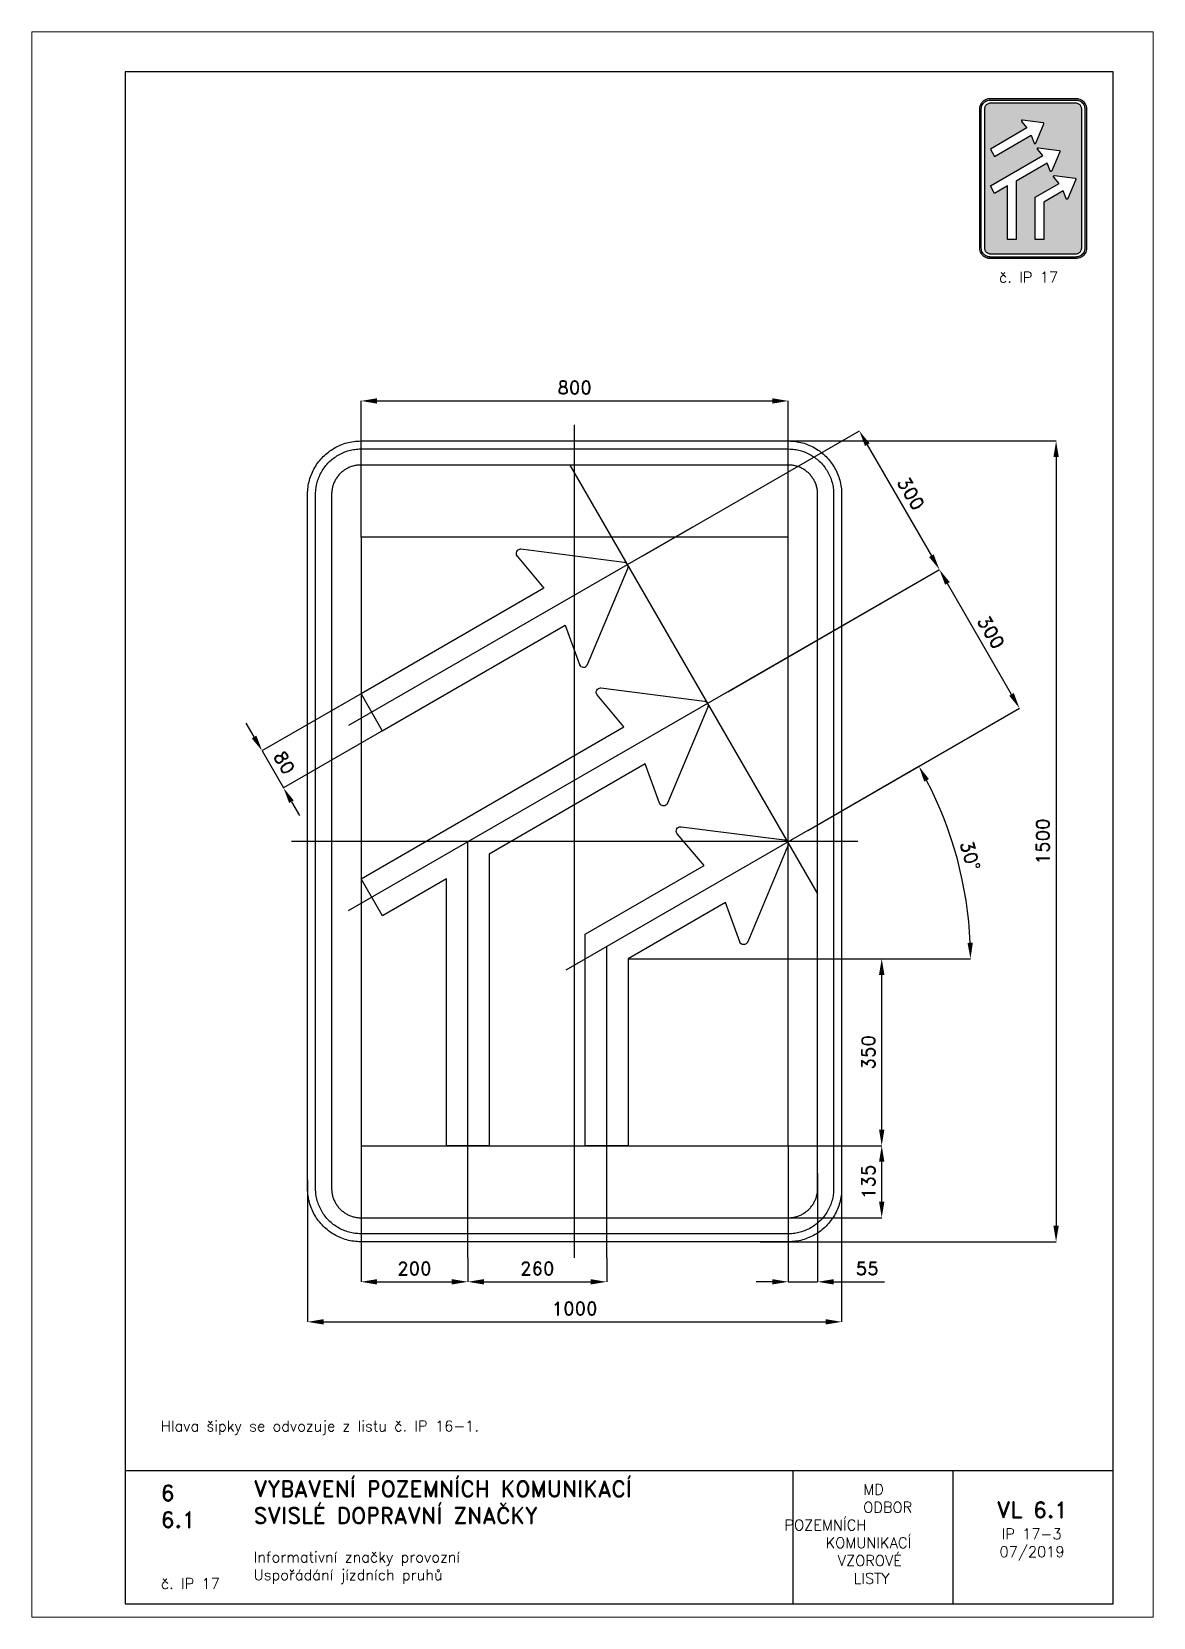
# Paper-space layout 'IP 17-3' of a CAD drawing. Header units: millimetres. Extents: x 0 to 210, y 0 to 297.
# The model-space entities are those that its viewports show. They can reach past a viewport. Long polylines and large blocks are cut down to what shows.
import ezdxf

# ---------------------------------------------------------------- set-up
doc = ezdxf.new("R2010")
doc.units = ezdxf.units.MM
doc.header["$LTSCALE"] = 5
doc.linetypes.add('ČERCHOVANÁX2', pattern=[2, 1, -0.5, 0, -0.5])
doc.linetypes.add('ČÁRKOVANÁX2', pattern=[1.5, 1, -0.5])
for name, color, linetype in [('Kóty', 2, 'Continuous'), ('Rozpiska', 7, 'Continuous'), ('Značka', 7, 'Continuous')]:
    doc.layers.add(name, color=color, linetype=linetype)
doc.layers.add('Rámeček', color=6, linetype='Continuous', plot=False)
doc.styles.get("Standard").update_dxf_attribs({"font": 'romand.shx', "height": 25})
doc.dimstyles.get("Standard").update_dxf_attribs({"dimtxt": 25, "dimasz": 30, "dimexe": 0.18, "dimexo": 0.0625, "dimgap": 12.5, "dimtad": 1, "dimdec": 0, "dimzin": 0, "dimdsep": 46, "dimtxsty": 'Standard', "dimcen": 0.09, "dimadec": 0, "dimazin": 0, "dimtfac": 1, "dimtdec": 0, "dimtofl": 0, "dimtmove": 0, "dimatfit": 3, "dimfxl": 1, "dimtolj": 1, "dimtzin": 0, "dimarcsym": 0})

psp = doc.layouts.new('IP 17-3')

# ---------------------------------------------------------------- texts
at = {"layer": 'Rozpiska', "color": 7, "attachment_point": 1}
for s, width, gutter_width, heights, insert, char_height in [('\\pi3.61905;č. IP 17', 20, 125, [0], (177.5, 252), 2), ('\\P{\\H1.83333x; }\\PHlava šipky se odvozuje z listu č. IP 16-1.{\\H1.55556x; }', 155.5011, 100, [0], (24.17, 43.49), 2), ('6', 149.0422, 100, [0], (24.17, 24.77), 3), ('{\\C6;VYBAVENÍ POZEMNÍCH KOMUNIKACÍ\\P}SVISLÉ DOPRAVNÍ ZNAČKY{\\H1.34524x; }', 149.0422, 100, [0], (41.56, 25.56), 3), ('\\pi14.7414;{\\C6;MD\\P\\pi2.36044;}ODBOR POZEMNÍCH{\\H1.57143x; }\\P\\pi7.69378;KOMUNIKACÍ{\\H1.5x; }\\P\\pi9.97949;{\\C6;VZOROVÉ\\H1.47619x; \\H0.67742x;\\P\\pi12.93187;LISTY\\H1.26984x; }', 33.1018, 100, [0], (140.95, 24.95), 2), ('\\pi1.03113;{\\H1.5x;\\C6;VL 6.1\\P\\pi1.93586;\\H0.66667x;IP 17-3\\H1.66666x; \\H0.6x;\\P\\pi1.5549;07/2019\\H1.80159x; }', 16.0623, 100, [0], (179.66, 21.61), 2), ('6.1', 149.0422, 100, [0], (24.17, 19.78), 3), ('{\\C6;Informativní značky provozní\\P}Uspořádání jízdních pruhů{\\H1.83333x; }', 149.0422, 100, [0], (41.56, 12.29), 2), ('{\\C6;č. IP 17}', 18.3305, 100, [2.67], (24.18, 7.3), 2)]:
    psp.add_mtext_dynamic_manual_height_columns(s, width=width, gutter_width=gutter_width, heights=heights, dxfattribs=dict(at, insert=insert, char_height=char_height))

msp = doc.modelspace()

# ---------------------------------------------------------------- blocks, each defined once
blk = doc.blocks.new('*D0')
at = {"layer": 'Defpoints', "color": 0, "transparency": 16777216}
for p in [(400, 825), (-400, 570), (400, 570)]:
    blk.add_point(p, dxfattribs=at)
at = {"layer": 'Kóty', "color": 0, "lineweight": -2, "transparency": 16777216}
for p, q in [((-400, 570.0625), (-400, 825.18)), ((-370, 825), (370, 825)), ((400, 570.0625), (400, 825.18))]:
    blk.add_line(p, q, dxfattribs=at)
at = {"layer": 'Kóty', "color": 0, "transparency": 16777216}
for points in [[(-370, 830), (-370, 820), (-400, 825)], [(370, 830), (370, 820), (400, 825)]]:
    blk.add_solid(points, dxfattribs=at)
at = {"layer": 'Kóty', "color": 0, "transparency": 16777216, "insert": (0, 850), "char_height": 25, "attachment_point": 5}
blk.add_mtext('\\A1;800', dxfattribs=at)
blk = doc.blocks.new('*D1')
at = {"layer": 'Defpoints', "color": 0, "transparency": 16777216}
for p in [(127.4, 534.8), (683, 509.2), (277.3, 275)]:
    blk.add_point(p, dxfattribs=at)
at = {"layer": 'Kóty', "color": 0, "lineweight": -2, "transparency": 16777216}
for p, q in [((127.4, 534.8), (533.2, 769.1)), ((548, 743), (668, 535.1)), ((277.4, 275), (683.2, 509.3))]:
    blk.add_line(p, q, dxfattribs=at)
at = {"layer": 'Kóty', "color": 0, "transparency": 16777216}
for points in [[(552.3, 745.5), (543.7, 740.5), (533, 769)], [(672.3, 537.6), (663.7, 532.6), (683, 509.2)]]:
    blk.add_solid(points, dxfattribs=at)
at = {"layer": 'Kóty', "color": 0, "transparency": 16777216, "insert": (629.7, 651.6), "char_height": 25, "attachment_point": 5, "rotation": 299.9979}
blk.add_mtext('\\A1;300', dxfattribs=at)
blk = doc.blocks.new('*D2')
at = {"layer": 'Defpoints', "color": 0, "transparency": 16777216}
for p in [(356.4, 750), (347.4, -750), (901.5, -750)]:
    blk.add_point(p, dxfattribs=at)
at = {"layer": 'Kóty', "color": 0, "lineweight": -2, "transparency": 16777216}
for p, q in [((356.5, 750), (901.7, 750)), ((901.5, 720), (901.5, -720)), ((347.5, -750), (901.7, -750))]:
    blk.add_line(p, q, dxfattribs=at)
at = {"layer": 'Kóty', "color": 0, "transparency": 16777216}
for points in [[(896.5, 720), (906.5, 720), (901.5, 750)], [(896.5, -720), (906.5, -720), (901.5, -750)]]:
    blk.add_solid(points, dxfattribs=at)
at = {"layer": 'Kóty', "color": 0, "transparency": 16777216, "insert": (876.5, 0), "char_height": 25, "attachment_point": 5, "rotation": 90}
blk.add_mtext('\\A1;1500', dxfattribs=at)
blk = doc.blocks.new('*D3')
at = {"layer": 'Defpoints', "color": 0, "transparency": 16777216}
for p in [(-393.4, 280.4), (-353.4, 211.1), (-545.2, 100.3)]:
    blk.add_point(p, dxfattribs=at)
at = {"layer": 'Kóty', "color": 0, "lineweight": -2, "transparency": 16777216}
for p, q in [((-393.4, 280.3), (-585.4, 169.5)), ((-600.2, 195.6), (-615.2, 221.6)), ((-353.4, 211.1), (-545.4, 100.2)), ((-530.2, 74.3), (-515.2, 48.4))]:
    blk.add_line(p, q, dxfattribs=at)
at = {"layer": 'Kóty', "color": 0, "transparency": 16777216}
for points in [[(-595.9, 198.1), (-604.6, 193.1), (-585.2, 169.6)], [(-525.9, 76.8), (-534.6, 71.8), (-545.2, 100.3)]]:
    blk.add_solid(points, dxfattribs=at)
at = {"layer": 'Kóty', "color": 0, "transparency": 16777216, "insert": (-543.6, 147.5), "char_height": 25, "attachment_point": 5, "rotation": 300.0007}
blk.add_mtext('\\A1;80', dxfattribs=at)
blk = doc.blocks.new('*D4')
at = {"layer": 'Defpoints', "color": 0, "transparency": 16777216}
for p in [(400, -570), (455, -621.4), (455, -825)]:
    blk.add_point(p, dxfattribs=at)
at = {"layer": 'Kóty', "color": 0, "lineweight": -2, "transparency": 16777216}
for p, q in [((400, -570.1), (400, -825.2)), ((455, -621.5), (455, -825.2)), ((370, -825), (340, -825)), ((485, -825), (580.5, -825))]:
    blk.add_line(p, q, dxfattribs=at)
at = {"layer": 'Kóty', "color": 0, "transparency": 16777216}
for points in [[(370, -820), (370, -830), (400, -825)], [(485, -820), (485, -830), (455, -825)]]:
    blk.add_solid(points, dxfattribs=at)
at = {"layer": 'Kóty', "color": 0, "transparency": 16777216, "insert": (547.7, -800), "char_height": 25, "attachment_point": 5}
blk.add_mtext('\\A1;55', dxfattribs=at)
blk = doc.blocks.new('*D5')
at = {"layer": 'Defpoints', "color": 0, "transparency": 16777216}
for p in [(683, 509.2), (286.7, 280.4), (436.6, 20.5)]:
    blk.add_point(p, dxfattribs=at)
at = {"layer": 'Kóty', "color": 0, "lineweight": -2, "transparency": 16777216}
for p, q in [((286.7, 280.4), (683.2, 509.3)), ((818, 275.3), (698, 483.2)), ((436.7, 20.6), (833.2, 249.4))]:
    blk.add_line(p, q, dxfattribs=at)
at = {"layer": 'Kóty', "color": 0, "transparency": 16777216}
for points in [[(702.3, 485.7), (693.7, 480.7), (683, 509.2)], [(822.3, 277.8), (813.7, 272.8), (833, 249.4)]]:
    blk.add_solid(points, dxfattribs=at)
at = {"layer": 'Kóty', "color": 0, "transparency": 16777216, "insert": (779.7, 391.8), "char_height": 25, "attachment_point": 5, "rotation": 299.9979}
blk.add_mtext('\\A1;300', dxfattribs=at)
blk = doc.blocks.new('*D6')
at = {"layer": 'Defpoints', "color": 0, "transparency": 16777216}
for p in [(436.6, 20.5), (730.3, -94.8), (485, -220), (587.8, -220), (-59.9, -266.1)]:
    blk.add_point(p, dxfattribs=at)
at = {"layer": 'Kóty', "color": 0, "lineweight": -2, "transparency": 16777216}
for p, q in [((436.7, 20.6), (644.8, 140.7)), ((587.9, -220), (741.4, -220))]:
    blk.add_line(p, q, dxfattribs=at)
blk.add_arc((20, -220), 721.2, 2.3834, 27.6144, dxfattribs=at)
at = {"layer": 'Kóty', "color": 0, "transparency": 16777216}
for points in [[(654.7, 111.9), (663.4, 116.7), (644.6, 140.6)], [(745.6, -189.9), (735.6, -190.1), (741.2, -220)]]:
    blk.add_solid(points, dxfattribs=at)
at = {"layer": 'Kóty', "color": 0, "transparency": 16777216, "insert": (740.8, -26.9), "char_height": 25, "attachment_point": 5, "rotation": 284.9989}
blk.add_mtext('\\A1;30°', dxfattribs=at)
blk = doc.blocks.new('*D7')
at = {"layer": 'Defpoints', "color": 0, "transparency": 16777216}
for p in [(-400, -570), (-200, -780), (-200, -825)]:
    blk.add_point(p, dxfattribs=at)
at = {"layer": 'Kóty', "color": 0, "lineweight": -2, "transparency": 16777216}
for p, q in [((-400, -570.0625), (-400, -825.18)), ((-200, -780.0625), (-200, -825.18)), ((-370, -825), (-230, -825))]:
    blk.add_line(p, q, dxfattribs=at)
at = {"layer": 'Kóty', "color": 0, "transparency": 16777216}
for points in [[(-370, -820), (-370, -830), (-400, -825)], [(-230, -820), (-230, -830), (-200, -825)]]:
    blk.add_solid(points, dxfattribs=at)
at = {"layer": 'Kóty', "color": 0, "transparency": 16777216, "insert": (-300, -800), "char_height": 25, "attachment_point": 5}
blk.add_mtext('\\A1;200', dxfattribs=at)
blk = doc.blocks.new('*D8')
at = {"layer": 'Defpoints', "color": 0, "transparency": 16777216}
for p in [(-200, -780.0625), (60, -780), (60, -825)]:
    blk.add_point(p, dxfattribs=at)
at = {"layer": 'Kóty', "color": 0, "lineweight": -2, "transparency": 16777216}
for p, q in [((-200, -780.125), (-200, -825.18)), ((60, -780.0625), (60, -825.18)), ((-170, -825), (30, -825))]:
    blk.add_line(p, q, dxfattribs=at)
at = {"layer": 'Kóty', "color": 0, "transparency": 16777216}
for points in [[(-170, -820), (-170, -830), (-200, -825)], [(30, -820), (30, -830), (60, -825)]]:
    blk.add_solid(points, dxfattribs=at)
at = {"layer": 'Kóty', "color": 0, "transparency": 16777216, "insert": (-70, -800), "char_height": 25, "attachment_point": 5}
blk.add_mtext('\\A1;260', dxfattribs=at)
blk = doc.blocks.new('*D9')
at = {"layer": 'Defpoints', "color": 0, "transparency": 16777216}
for p in [(500, -622), (-500, -634.2), (500, -900)]:
    blk.add_point(p, dxfattribs=at)
at = {"layer": 'Kóty', "color": 0, "lineweight": -2, "transparency": 16777216}
for p, q in [((500, -622.1), (500, -900.2)), ((-500, -634.2), (-500, -900.2)), ((-470, -900), (470, -900))]:
    blk.add_line(p, q, dxfattribs=at)
at = {"layer": 'Kóty', "color": 0, "transparency": 16777216}
for points in [[(-470, -895), (-470, -905), (-500, -900)], [(470, -895), (470, -905), (500, -900)]]:
    blk.add_solid(points, dxfattribs=at)
at = {"layer": 'Kóty', "color": 0, "transparency": 16777216, "insert": (0, -875), "char_height": 25, "attachment_point": 5}
blk.add_mtext('\\A1;1000', dxfattribs=at)
blk = doc.blocks.new('*D10')
at = {"layer": 'Defpoints', "color": 0, "transparency": 16777216}
for p in [(100, -219.993), (575, -219.993), (400, -570)]:
    blk.add_point(p, dxfattribs=at)
at = {"layer": 'Kóty', "color": 0, "lineweight": -2, "transparency": 16777216}
for p, q in [((100.0625, -219.993), (575.18, -219.993)), ((575, -540), (575, -249.993)), ((400.0625, -570), (575.18, -570))]:
    blk.add_line(p, q, dxfattribs=at)
at = {"layer": 'Kóty', "color": 0, "transparency": 16777216}
for points in [[(570, -249.993), (580, -249.993), (575, -219.993)], [(570, -540), (580, -540), (575, -570)]]:
    blk.add_solid(points, dxfattribs=at)
at = {"layer": 'Kóty', "color": 0, "transparency": 16777216, "insert": (550, -394.9965), "char_height": 25, "attachment_point": 5, "rotation": 90}
blk.add_mtext('\\A1;350', dxfattribs=at)
blk = doc.blocks.new('*D11')
at = {"layer": 'Defpoints', "color": 0, "transparency": 16777216}
for p in [(400, -570), (575, -570), (365.5, -705)]:
    blk.add_point(p, dxfattribs=at)
at = {"layer": 'Kóty', "color": 0, "lineweight": -2, "transparency": 16777216}
for p, q in [((400.1, -570), (575.2, -570)), ((575, -675), (575, -600)), ((365.5, -705), (575.2, -705))]:
    blk.add_line(p, q, dxfattribs=at)
at = {"layer": 'Kóty', "color": 0, "transparency": 16777216}
for points in [[(570, -600), (580, -600), (575, -570)], [(570, -675), (580, -675), (575, -705)]]:
    blk.add_solid(points, dxfattribs=at)
at = {"layer": 'Kóty', "color": 0, "transparency": 16777216, "insert": (550, -637.5), "char_height": 25, "attachment_point": 5, "rotation": 90}
blk.add_mtext('\\A1;135', dxfattribs=at)

# ---------------------------------------------------------------- dimensions: what is measured, and where the dimension line sits
at = {"layer": 'Kóty'}
for base, p1, p2, picture, middle in [((400, 825), (-400, 570), (400, 570), '*D0', (0, 850)), ((-200, -825), (-400, -570), (-200, -780), '*D7', (-300, -800)), ((455, -825), (400, -570), (455, -621.4), '*D4', (547.7, -800)), ((500, -900), (-500, -634.2), (500, -622), '*D9', (0, -875)), ((60, -825), (-200, -780.1), (60, -780), '*D8', (-70, -800))]:
    dim = msp.add_linear_dim(base=base, p1=p1, p2=p2, dimstyle='Standard', dxfattribs=at)
    dim.commit()
    dim.dimension.update_dxf_attribs({"geometry": picture, "text_midpoint": middle})
for p1, p2, distance, picture, middle in [((127.4, 534.8), (277.3, 275), 468.4, '*D1', (629.7, 651.6)), ((436.6, 20.5), (286.7, 280.4), -457.7, '*D5', (779.7, 391.8)), ((-393.4, 280.4), (-353.4, 211.1), -221.5, '*D3', (-543.6, 147.5))]:
    dim = msp.add_aligned_dim(p1=p1, p2=p2, distance=distance, dimstyle='Standard', dxfattribs=at)
    dim.commit()
    dim.dimension.update_dxf_attribs({"geometry": picture, "text_midpoint": middle})
for base, p1, p2, picture, middle in [((901.5, -750), (356.4, 750), (347.4, -750), '*D2', (876.5, 0)), ((575, -220), (400, -570), (100, -220), '*D10', (550, -395)), ((575, -570), (365.5, -705), (400, -570), '*D11', (550, -637.5))]:
    dim = msp.add_linear_dim(base=base, p1=p1, p2=p2, angle=90, dimstyle='Standard', dxfattribs=at)
    dim.commit()
    dim.dimension.update_dxf_attribs({"geometry": picture, "text_midpoint": middle})
dim = msp.add_angular_dim_2l(base=(730.3, -94.8), line1=((436.6, 20.5), (-59.9, -266.1)), line2=((485, -220), (587.8, -220)), dimstyle='Standard', dxfattribs=at)
dim.commit()
dim.dimension.update_dxf_attribs({"geometry": '*D6', "text_midpoint": (740.8, -26.9)})

# ---------------------------------------------------------------- linework, layer by layer
at = {"layer": 'Kóty'}
for points in [[(-585.2, 169.6), (-545.2, 100.3)], [(485, -220), (587.8, -220)], [(400, -825), (455, -825)]]:
    msp.add_lwpolyline(points, dxfattribs=at)
at = {"layer": 'Značka', "color": 6, "linetype": 'ČERCHOVANÁX2', "ltscale": 5}
for p, q in [((220.4, 588.5), (-423.4, 216.9)), ((-423.4, -129.5), (436.6, 366.9)), ((436.6, 20.5), (-16.6, -241.1))]:
    msp.add_line(p, q, dxfattribs=at)
for points in [[(0, -780), (0, 780)], [(-8.9, 705), (455, -98.4)], [(530, 0), (-530, 0)], [(-200, -780), (-200, -0.6)], [(60, -780), (60, -196.9)]]:
    msp.add_lwpolyline(points, dxfattribs=at)
at = {"layer": 'Značka', "color": 5}
for points in [[(-400, -750), (-400.4, -750), (-400.8, -750, -0.03218), (-413.7, -749.1, -0.035443), (-426.4, -746.5, -0.036267), (-438.7, -742.3, -0.03442), (-450.2, -736.5, -0.033722), (-461, -729.3, -0.034085), (-470.7, -720.7, -0.034209), (-479.3, -711, -0.034229), (-486.5, -700.2, -0.034044), (-492.3, -688.7, -0.033412), (-496.5, -676.4, -0.034127), (-499.1, -663.7, -0.036745), (-500, -650.8), (-500, -650.4), (-500, -650), (-500, 650), (-500, 650.4), (-500, 650.8, -0.03218), (-499.1, 663.7, -0.035441), (-496.5, 676.4, -0.03627), (-492.3, 688.7, -0.034417), (-486.5, 700.2, -0.033719), (-479.3, 711, -0.034078), (-470.7, 720.7, -0.034208), (-461, 729.3, -0.034227), (-450.2, 736.5, -0.034051), (-438.7, 742.3, -0.033416), (-426.4, 746.5, -0.034129), (-413.7, 749.1, -0.036746), (-400.8, 750), (-400.4, 750), (-400, 750), (400, 750), (400.4, 750), (400.8, 750, -0.032179), (413.7, 749.1, -0.035451), (426.4, 746.5, -0.036282), (438.7, 742.3, -0.034425), (450.2, 736.5, -0.033731), (461, 729.3, -0.034081), (470.7, 720.7, -0.034214), (479.3, 711, -0.034229), (486.5, 700.2, -0.034034), (492.3, 688.6, -0.033411), (496.5, 676.4, -0.034122), (499.1, 663.7, -0.036741), (500, 650.8), (500, 650.4), (500, 650), (500, -650), (500, -650.4), (500, -650.8, -0.032179), (499.1, -663.7, -0.035442), (496.5, -676.4, -0.036264), (492.3, -688.7, -0.034415), (486.5, -700.2, -0.033719), (479.3, -711, -0.034086), (470.7, -720.7, -0.034205), (461, -729.3, -0.03423), (450.2, -736.5, -0.034046), (438.7, -742.3, -0.033413), (426.4, -746.5, -0.034127), (413.7, -749.1, -0.036745), (400.8, -750), (400.4, -750), (400, -750), (-400, -750)], [(-400, -735), (-400.3, -735), (-400.7, -735, -0.03218), (-411.6, -734.2, -0.035443), (-422.4, -732, -0.036267), (-432.9, -728.5, -0.03442), (-442.7, -723.5, -0.033721), (-451.9, -717.4, -0.034085), (-460.1, -710.1, -0.034209), (-467.4, -701.9, -0.034229), (-473.5, -692.7, -0.034045), (-478.4, -682.9, -0.033412), (-482, -672.4, -0.034127), (-484.3, -661.6, -0.036745), (-485, -650.7), (-485, -650.3), (-485, -650), (-485, 650), (-485, 650.3), (-485, 650.7, -0.032181), (-484.2, 661.6, -0.035444), (-482, 672.4, -0.036267), (-478.5, 682.9, -0.034419), (-473.5, 692.7, -0.033711), (-467.4, 701.9, -0.034078), (-460.1, 710.1, -0.034195), (-451.9, 717.4, -0.034219), (-442.7, 723.5, -0.034051), (-432.9, 728.4, -0.033409), (-422.4, 732, -0.034121), (-411.6, 734.3, -0.036745), (-400.7, 735), (-400.3, 735), (-400, 735), (400, 735), (400.3, 735), (400.7, 735, -0.032174), (411.6, 734.2, -0.03544), (422.4, 732, -0.036261), (432.9, 728.5, -0.03443), (442.7, 723.5, -0.033731), (451.9, 717.4, -0.03408), (460.1, 710.1, -0.034212), (467.4, 701.9, -0.03423), (473.5, 692.7, -0.034037), (478.4, 682.9, -0.033418), (482, 672.4, -0.034127), (484.3, 661.6, -0.036751), (485, 650.7), (485, 650.3), (485, 650), (485, -650), (485, -650.3), (485, -650.7, -0.032185), (484.2, -661.6, -0.03545), (482, -672.4, -0.036271), (478.5, -682.9, -0.034419), (473.5, -692.7, -0.033715), (467.4, -701.9, -0.034083), (460.1, -710.1, -0.034209), (451.9, -717.4, -0.034231), (442.7, -723.5, -0.034042), (432.9, -728.4, -0.033411), (422.4, -732, -0.034127), (411.6, -734.3, -0.036745), (400.7, -735), (400.3, -735), (400, -735), (-400, -735)], [(-400, -705), (400, -705), (400.2, -705), (400.4, -705, 0.03218), (407.5, -704.5, 0.035442), (414.5, -703.1, 0.036265), (421.3, -700.8, 0.034422), (427.6, -697.6, 0.033717), (433.6, -693.6, 0.034088), (438.9, -688.9, 0.034212), (443.6, -683.6, 0.034229), (447.6, -677.6, 0.034042), (450.7, -671.3, 0.033412), (453.1, -664.5, 0.034125), (454.5, -657.5, 0.036743), (455, -650.4), (455, -650.2), (455, -650), (455, 650), (455, 650.2), (455, 650.4, 0.032187), (454.5, 657.5, 0.035442), (453.1, 664.5, 0.036278), (450.8, 671.3, 0.034421), (447.6, 677.6, 0.033718), (443.6, 683.5, 0.034078), (438.9, 688.9, 0.034199), (433.6, 693.6, 0.034236), (427.6, 697.6, 0.03403), (421.3, 700.8, 0.033395), (414.5, 703, 0.034109), (407.5, 704.5, 0.036744), (400.4, 705), (400.2, 705), (400, 705), (-400, 705), (-400.2, 705), (-400.4, 705, 0.032171), (-407.5, 704.5, 0.035429), (-414.5, 703, 0.036266), (-421.3, 700.8, 0.034431), (-427.6, 697.6, 0.033735), (-433.6, 693.6, 0.034079), (-438.9, 688.9, 0.034224), (-443.6, 683.5, 0.034235), (-447.6, 677.6, 0.03404), (-450.7, 671.3, 0.033409), (-453.1, 664.5, 0.034125), (-454.5, 657.5, 0.036745), (-455, 650.4), (-455, 650.2), (-455, 650), (-455, -650), (-455, -650.2), (-455, -650.4, 0.03218), (-454.5, -657.5, 0.035443), (-453.1, -664.5, 0.036267), (-450.8, -671.3, 0.034421), (-447.6, -677.6, 0.033721), (-443.6, -683.6, 0.034084), (-438.9, -688.9, 0.034208), (-433.6, -693.6, 0.03423), (-427.6, -697.6, 0.034044), (-421.3, -700.7, 0.033412), (-414.5, -703.1, 0.034127), (-407.5, -704.5, 0.036745), (-400.4, -705), (-400.2, -705), (-400, -705)], [(-400, 276.5), (-360.6, 206.9), (-17.7, 404.9), (9.1, 331.5), (9.2, 331.1), (9.4, 330.7), (10.5, 329.1), (11.9, 327.8), (14, 326.7), (16.4, 326.3, 0.079393), (18.8, 326.6), (20.9, 327.6), (22.4, 328.8), (23.5, 330.3), (23.7, 330.8), (24, 331.2), (99.4, 511.3), (99.5, 511.7), (99.6, 512), (100, 513.4), (100, 514.9), (99.7, 516.7), (98.9, 518.4), (97.9, 519.9), (96.4, 521.1), (95.1, 521.8), (93.7, 522.2), (93.4, 522.3), (93, 522.4), (-100.7, 547.1), (-101.2, 547.1), (-101.6, 547.1, 0.063584), (-103.5, 546.9), (-105.3, 546.3), (-107.3, 544.9), (-108.7, 543), (-109.6, 540.7), (-109.7, 538.4), (-109.3, 536.5), (-108.4, 534.8), (-108.1, 534.4), (-107.8, 534), (-57.7, 474.1), (-400, 276.5)], [(-240, -570), (-240, -69.9), (-360, -139.2), (-400, -69.9), (92.3, 214.3), (42.2, 274.2), (41.9, 274.6), (41.6, 275), (40.7, 276.7), (40.3, 278.5), (40.4, 280.9), (41.3, 283.2), (42.7, 285.1), (44.7, 286.5), (46.5, 287.1), (48.4, 287.3), (48.8, 287.3), (49.3, 287.3), (243, 262.5), (243.4, 262.5), (243.8, 262.4), (245.2, 262), (246.4, 261.3), (247.9, 260.1), (248.9, 258.6), (249.7, 256.9), (250, 255.1), (250, 253.6), (249.6, 252.2), (249.5, 251.9), (249.4, 251.5), (174, 71.4), (173.8, 71), (173.5, 70.5), (172.4, 69), (170.9, 67.8), (168.8, 66.8), (166.4, 66.5, -0.079588), (164, 66.9), (161.9, 68), (160.5, 69.3), (159.4, 70.9), (159.2, 71.3), (159.1, 71.7), (132.3, 145.1), (-160, -23.7), (-160, -570), (-240, -570)], [(20, -570), (20, -173.8), (242.3, -45.5), (192.2, 14.4), (191.9, 14.8), (191.6, 15.1), (190.8, 16.9), (190.3, 18.7), (190.5, 21.1), (191.3, 23.4), (192.7, 25.3), (194.7, 26.6), (196.5, 27.3), (198.4, 27.5), (198.8, 27.5), (199.3, 27.5), (393, 2.7), (393.4, 2.7), (393.8, 2.6), (395.2, 2.2), (396.4, 1.4), (397.9, 0.3), (398.9, -1.2), (399.7, -2.9), (400, -4.7), (400, -6.2), (399.6, -7.6), (399.5, -8), (399.4, -8.3), (324, -188.4), (323.8, -188.9), (323.5, -189.3), (322.4, -190.8), (320.9, -192), (318.8, -193.1), (316.4, -193.3, -0.079491), (314, -192.9), (311.9, -191.8), (310.5, -190.6), (309.4, -189), (309.2, -188.5), (309.1, -188.1), (282.3, -114.8), (100, -220), (100, -570), (20, -570)]]:
    msp.add_lwpolyline(points, format="xyb", dxfattribs=at)
at = {"layer": 'Značka', "color": 6, "linetype": 'ČÁRKOVANÁX2', "ltscale": 2.5}
msp.add_lwpolyline([(-400, -570), (400, -570), (400, 570), (-400, 570), (-400, -570)], dxfattribs=at)

msp.set_redraw_order([(e.dxf.handle, doc.entitydb.next_handle()) for e in msp.query("TEXT MTEXT ATTDEF DIMENSION ARC_DIMENSION")])  # texts and dimensions are drawn at this point

# ---------------------------------------------------------------- hatches: boundary and pattern name
at = {"layer": 'Značka'}
h = psp.add_hatch(color=170, dxfattribs=at)
h.dxf.hatch_style = 1
edge = h.paths.add_edge_path(flags=0)
edge.add_line((187.9, 258.1), (187.9, 266.02))
edge.add_line((187.9, 266.02), (192.35, 268.59))
edge.add_line((192.35, 268.59), (191.34, 269.79))
edge.add_line((191.34, 269.79), (191.34, 269.8))
edge.add_line((191.34, 269.8), (191.33, 269.8))
edge.add_line((191.33, 269.8), (191.32, 269.84))
edge.add_line((191.32, 269.84), (191.31, 269.87))
edge.add_line((191.31, 269.87), (191.31, 269.92))
edge.add_line((191.31, 269.92), (191.33, 269.97))
edge.add_line((191.33, 269.97), (191.35, 270.01))
edge.add_line((191.35, 270.01), (191.39, 270.03))
edge.add_line((191.39, 270.03), (191.43, 270.05))
edge.add_line((191.43, 270.05), (191.47, 270.05))
edge.add_line((191.47, 270.05), (191.48, 270.05))
edge.add_line((191.48, 270.05), (191.49, 270.05))
edge.add_line((191.49, 270.05), (195.36, 269.55))
edge.add_line((195.36, 269.55), (195.37, 269.55))
edge.add_line((195.37, 269.55), (195.38, 269.55))
edge.add_line((195.38, 269.55), (195.4, 269.54))
edge.add_line((195.4, 269.54), (195.43, 269.53))
edge.add_line((195.43, 269.53), (195.46, 269.51))
edge.add_line((195.46, 269.51), (195.48, 269.48))
edge.add_line((195.48, 269.48), (195.49, 269.44))
edge.add_line((195.49, 269.44), (195.5, 269.41))
edge.add_line((195.5, 269.41), (195.5, 269.38))
edge.add_line((195.5, 269.38), (195.49, 269.35))
edge.add_line((195.49, 269.35), (195.49, 269.34))
edge.add_line((195.49, 269.34), (195.49, 269.33))
edge.add_line((195.49, 269.33), (193.98, 265.73))
edge.add_line((193.98, 265.73), (193.98, 265.72))
edge.add_line((193.98, 265.72), (193.97, 265.71))
edge.add_line((193.97, 265.71), (193.95, 265.68))
edge.add_line((193.95, 265.68), (193.92, 265.66))
edge.add_line((193.92, 265.66), (193.88, 265.64))
edge.add_line((193.88, 265.64), (193.83, 265.63))
edge.add_arc((193.83, 265.79), 0.154, 251.564, 269.7437, ccw=False)
edge.add_line((193.78, 265.64), (193.74, 265.66))
edge.add_line((193.74, 265.66), (193.71, 265.69))
edge.add_line((193.71, 265.69), (193.69, 265.72))
edge.add_line((193.69, 265.72), (193.68, 265.73))
edge.add_line((193.68, 265.73), (193.68, 265.74))
edge.add_line((193.68, 265.74), (193.15, 267.2))
edge.add_line((193.15, 267.2), (189.5, 265.1))
edge.add_line((189.5, 265.1), (189.5, 258.1))
edge.add_line((189.5, 258.1), (187.9, 258.1))
edge = h.paths.add_edge_path(flags=0)
edge.add_line((182.7, 258.1), (182.7, 268.1))
edge.add_line((182.7, 268.1), (180.3, 266.72))
edge.add_line((180.3, 266.72), (179.5, 268.1))
edge.add_line((179.5, 268.1), (189.35, 273.79))
edge.add_line((189.35, 273.79), (188.34, 274.98))
edge.add_line((188.34, 274.98), (188.34, 274.99))
edge.add_line((188.34, 274.99), (188.33, 275))
edge.add_line((188.33, 275), (188.31, 275.03))
edge.add_line((188.31, 275.03), (188.31, 275.07))
edge.add_line((188.31, 275.07), (188.31, 275.12))
edge.add_line((188.31, 275.12), (188.33, 275.16))
edge.add_line((188.33, 275.16), (188.35, 275.2))
edge.add_line((188.35, 275.2), (188.39, 275.23))
edge.add_line((188.39, 275.23), (188.43, 275.24))
edge.add_line((188.43, 275.24), (188.47, 275.25))
edge.add_line((188.47, 275.25), (188.48, 275.25))
edge.add_line((188.48, 275.25), (188.49, 275.25))
edge.add_line((188.49, 275.25), (192.36, 274.75))
edge.add_line((192.36, 274.75), (192.37, 274.75))
edge.add_line((192.37, 274.75), (192.38, 274.75))
edge.add_line((192.38, 274.75), (192.4, 274.74))
edge.add_line((192.4, 274.74), (192.43, 274.73))
edge.add_line((192.43, 274.73), (192.46, 274.7))
edge.add_line((192.46, 274.7), (192.48, 274.67))
edge.add_line((192.48, 274.67), (192.49, 274.64))
edge.add_line((192.49, 274.64), (192.5, 274.6))
edge.add_line((192.5, 274.6), (192.5, 274.57))
edge.add_line((192.5, 274.57), (192.49, 274.54))
edge.add_line((192.49, 274.54), (192.49, 274.54))
edge.add_line((192.49, 274.54), (192.49, 274.53))
edge.add_line((192.49, 274.53), (190.98, 270.93))
edge.add_line((190.98, 270.93), (190.98, 270.92))
edge.add_line((190.98, 270.92), (190.97, 270.91))
edge.add_line((190.97, 270.91), (190.95, 270.88))
edge.add_line((190.95, 270.88), (190.92, 270.86))
edge.add_line((190.92, 270.86), (190.88, 270.84))
edge.add_line((190.88, 270.84), (190.83, 270.83))
edge.add_arc((190.83, 270.98), 0.154, 251.553, 269.7548, ccw=False)
edge.add_line((190.78, 270.84), (190.74, 270.86))
edge.add_line((190.74, 270.86), (190.71, 270.89))
edge.add_line((190.71, 270.89), (190.69, 270.92))
edge.add_line((190.69, 270.92), (190.68, 270.93))
edge.add_line((190.68, 270.93), (190.68, 270.93))
edge.add_line((190.68, 270.93), (190.15, 272.4))
edge.add_line((190.15, 272.4), (184.3, 269.03))
edge.add_line((184.3, 269.03), (184.3, 258.1))
edge.add_line((184.3, 258.1), (182.7, 258.1))
edge = h.paths.add_edge_path(flags=0)
edge.add_line((180.29, 273.64), (187.15, 277.6))
edge.add_line((187.15, 277.6), (187.68, 276.13))
edge.add_line((187.68, 276.13), (187.68, 276.12))
edge.add_line((187.68, 276.12), (187.69, 276.11))
edge.add_line((187.69, 276.11), (187.71, 276.08))
edge.add_line((187.71, 276.08), (187.74, 276.06))
edge.add_line((187.74, 276.06), (187.78, 276.03))
edge.add_line((187.78, 276.03), (187.83, 276.03))
edge.add_arc((187.83, 276.18), 0.153, 267.8053, 285.9744)
edge.add_line((187.88, 276.03), (187.92, 276.05))
edge.add_line((187.92, 276.05), (187.95, 276.08))
edge.add_line((187.95, 276.08), (187.97, 276.11))
edge.add_line((187.97, 276.11), (187.97, 276.12))
edge.add_line((187.97, 276.12), (187.98, 276.12))
edge.add_line((187.98, 276.12), (189.49, 279.73))
edge.add_line((189.49, 279.73), (189.49, 279.73))
edge.add_line((189.49, 279.73), (189.49, 279.74))
edge.add_line((189.49, 279.74), (189.5, 279.77))
edge.add_line((189.5, 279.77), (189.5, 279.8))
edge.add_line((189.5, 279.8), (189.49, 279.83))
edge.add_line((189.49, 279.83), (189.48, 279.87))
edge.add_line((189.48, 279.87), (189.46, 279.9))
edge.add_line((189.46, 279.9), (189.43, 279.92))
edge.add_line((189.43, 279.92), (189.4, 279.94))
edge.add_line((189.4, 279.94), (189.37, 279.94))
edge.add_line((189.37, 279.94), (189.37, 279.95))
edge.add_line((189.37, 279.95), (189.36, 279.95))
edge.add_line((189.36, 279.95), (185.49, 280.44))
edge.add_line((185.49, 280.44), (185.48, 280.44))
edge.add_line((185.48, 280.44), (185.47, 280.44))
edge.add_arc((185.46, 280.29), 0.151, 88.7181, 103.2999)
edge.add_line((185.43, 280.44), (185.39, 280.43))
edge.add_line((185.39, 280.43), (185.35, 280.4))
edge.add_line((185.35, 280.4), (185.33, 280.36))
edge.add_line((185.33, 280.36), (185.31, 280.31))
edge.add_line((185.31, 280.31), (185.31, 280.27))
edge.add_line((185.31, 280.27), (185.31, 280.23))
edge.add_line((185.31, 280.23), (185.33, 280.2))
edge.add_line((185.33, 280.2), (185.34, 280.19))
edge.add_line((185.34, 280.19), (185.34, 280.18))
edge.add_line((185.34, 280.18), (186.35, 278.98))
edge.add_line((186.35, 278.98), (179.5, 275.03))
edge.add_line((179.5, 275.03), (180.29, 273.64))
edge = h.paths.add_edge_path(flags=16)
edge.add_line((179.5, 254.8), (179.49, 254.8))
edge.add_line((179.49, 254.8), (179.49, 254.8))
edge.add_arc((179.5, 256.5), 1.7, 262.2775, 269.6535, ccw=False)
edge.add_arc((179.48, 256.36), 1.56, 254.2149, 262.338, ccw=False)
edge.add_line((179.05, 254.86), (178.84, 254.93))
edge.add_line((178.84, 254.93), (178.65, 255.03))
edge.add_line((178.65, 255.03), (178.46, 255.15))
edge.add_line((178.46, 255.15), (178.3, 255.3))
edge.add_line((178.3, 255.3), (178.15, 255.46))
edge.add_line((178.15, 255.46), (178.03, 255.65))
edge.add_line((178.03, 255.65), (177.93, 255.84))
edge.add_line((177.93, 255.84), (177.86, 256.05))
edge.add_line((177.86, 256.05), (177.81, 256.27))
edge.add_line((177.81, 256.27), (177.8, 256.49))
edge.add_line((177.8, 256.49), (177.8, 256.49))
edge.add_line((177.8, 256.49), (177.8, 256.5))
edge.add_line((177.8, 256.5), (177.8, 282.5))
edge.add_line((177.8, 282.5), (177.8, 282.51))
edge.add_line((177.8, 282.51), (177.8, 282.51))
edge.add_line((177.8, 282.51), (177.82, 282.73))
edge.add_line((177.82, 282.73), (177.86, 282.95))
edge.add_line((177.86, 282.95), (177.93, 283.16))
edge.add_line((177.93, 283.16), (178.03, 283.35))
edge.add_line((178.03, 283.35), (178.15, 283.54))
edge.add_line((178.15, 283.54), (178.3, 283.7))
edge.add_line((178.3, 283.7), (178.46, 283.85))
edge.add_line((178.46, 283.85), (178.65, 283.97))
edge.add_line((178.65, 283.97), (178.84, 284.07))
edge.add_line((178.84, 284.07), (179.05, 284.14))
edge.add_line((179.05, 284.14), (179.27, 284.19))
edge.add_arc((179.48, 282.71), 1.49, 89.6235, 98.0396, ccw=False)
edge.add_line((179.49, 284.2), (179.49, 284.2))
edge.add_line((179.49, 284.2), (179.5, 284.2))
edge.add_line((179.5, 284.2), (195.5, 284.2))
edge.add_line((195.5, 284.2), (195.51, 284.2))
edge.add_line((195.51, 284.2), (195.51, 284.2))
edge.add_arc((195.5, 282.5), 1.7, 82.2719, 89.6465, ccw=False)
edge.add_arc((195.52, 282.64), 1.56, 74.2215, 82.3437, ccw=False)
edge.add_line((195.95, 284.14), (196.16, 284.07))
edge.add_line((196.16, 284.07), (196.35, 283.97))
edge.add_line((196.35, 283.97), (196.54, 283.85))
edge.add_line((196.54, 283.85), (196.7, 283.7))
edge.add_line((196.7, 283.7), (196.85, 283.54))
edge.add_line((196.85, 283.54), (196.97, 283.35))
edge.add_line((196.97, 283.35), (197.07, 283.16))
edge.add_line((197.07, 283.16), (197.14, 282.95))
edge.add_line((197.14, 282.95), (197.19, 282.73))
edge.add_line((197.19, 282.73), (197.2, 282.51))
edge.add_line((197.2, 282.51), (197.2, 282.51))
edge.add_line((197.2, 282.51), (197.2, 282.5))
edge.add_line((197.2, 282.5), (197.2, 256.5))
edge.add_line((197.2, 256.5), (197.2, 256.49))
edge.add_line((197.2, 256.49), (197.2, 256.49))
edge.add_line((197.2, 256.49), (197.18, 256.27))
edge.add_line((197.18, 256.27), (197.14, 256.05))
edge.add_line((197.14, 256.05), (197.07, 255.84))
edge.add_line((197.07, 255.84), (196.97, 255.65))
edge.add_line((196.97, 255.65), (196.85, 255.46))
edge.add_line((196.85, 255.46), (196.7, 255.3))
edge.add_line((196.7, 255.3), (196.54, 255.15))
edge.add_line((196.54, 255.15), (196.35, 255.03))
edge.add_line((196.35, 255.03), (196.16, 254.93))
edge.add_line((196.16, 254.93), (195.95, 254.86))
edge.add_line((195.95, 254.86), (195.73, 254.81))
edge.add_arc((195.52, 256.29), 1.49, 269.635, 278.051, ccw=False)
edge.add_line((195.51, 254.8), (195.51, 254.8))
edge.add_line((195.51, 254.8), (195.5, 254.8))
edge.add_line((195.5, 254.8), (179.5, 254.8))
edge = h.paths.add_edge_path(flags=0)
edge.add_line((179.5, 255.4), (195.5, 255.4))
edge.add_line((195.5, 255.4), (195.5, 255.4))
edge.add_line((195.5, 255.4), (195.51, 255.4))
edge.add_arc((195.5, 256.51), 1.11, 270.32, 277.6964)
edge.add_line((195.65, 255.41), (195.79, 255.44))
edge.add_line((195.79, 255.44), (195.93, 255.48))
edge.add_line((195.93, 255.48), (196.05, 255.55))
edge.add_line((196.05, 255.55), (196.17, 255.63))
edge.add_line((196.17, 255.63), (196.28, 255.72))
edge.add_line((196.28, 255.72), (196.37, 255.83))
edge.add_line((196.37, 255.83), (196.45, 255.95))
edge.add_line((196.45, 255.95), (196.51, 256.07))
edge.add_line((196.51, 256.07), (196.56, 256.21))
edge.add_line((196.56, 256.21), (196.59, 256.35))
edge.add_line((196.59, 256.35), (196.6, 256.49))
edge.add_line((196.6, 256.49), (196.6, 256.5))
edge.add_line((196.6, 256.5), (196.6, 256.5))
edge.add_line((196.6, 256.5), (196.6, 282.5))
edge.add_line((196.6, 282.5), (196.6, 282.5))
edge.add_line((196.6, 282.5), (196.6, 282.51))
edge.add_line((196.6, 282.51), (196.59, 282.65))
edge.add_line((196.59, 282.65), (196.56, 282.79))
edge.add_line((196.56, 282.79), (196.52, 282.93))
edge.add_line((196.52, 282.93), (196.45, 283.05))
edge.add_line((196.45, 283.05), (196.37, 283.17))
edge.add_line((196.37, 283.17), (196.28, 283.28))
edge.add_line((196.28, 283.28), (196.17, 283.37))
edge.add_line((196.17, 283.37), (196.05, 283.45))
edge.add_line((196.05, 283.45), (195.93, 283.51))
edge.add_line((195.93, 283.51), (195.79, 283.56))
edge.add_line((195.79, 283.56), (195.65, 283.59))
edge.add_arc((195.51, 282.63), 0.97, 81.9241, 90.3406)
edge.add_line((195.51, 283.6), (195.5, 283.6))
edge.add_line((195.5, 283.6), (195.5, 283.6))
edge.add_line((195.5, 283.6), (179.5, 283.6))
edge.add_line((179.5, 283.6), (179.5, 283.6))
edge.add_line((179.5, 283.6), (179.49, 283.6))
edge.add_arc((179.5, 282.49), 1.11, 90.3411, 97.7154)
edge.add_line((179.35, 283.59), (179.21, 283.56))
edge.add_line((179.21, 283.56), (179.07, 283.52))
edge.add_line((179.07, 283.52), (178.95, 283.45))
edge.add_line((178.95, 283.45), (178.83, 283.37))
edge.add_line((178.83, 283.37), (178.72, 283.28))
edge.add_line((178.72, 283.28), (178.63, 283.17))
edge.add_line((178.63, 283.17), (178.55, 283.05))
edge.add_line((178.55, 283.05), (178.49, 282.93))
edge.add_line((178.49, 282.93), (178.44, 282.79))
edge.add_line((178.44, 282.79), (178.41, 282.65))
edge.add_line((178.41, 282.65), (178.4, 282.51))
edge.add_line((178.4, 282.51), (178.4, 282.5))
edge.add_line((178.4, 282.5), (178.4, 282.5))
edge.add_line((178.4, 282.5), (178.4, 256.5))
edge.add_line((178.4, 256.5), (178.4, 256.5))
edge.add_line((178.4, 256.5), (178.4, 256.49))
edge.add_line((178.4, 256.49), (178.41, 256.35))
edge.add_line((178.41, 256.35), (178.44, 256.21))
edge.add_line((178.44, 256.21), (178.48, 256.07))
edge.add_line((178.48, 256.07), (178.55, 255.95))
edge.add_line((178.55, 255.95), (178.63, 255.83))
edge.add_line((178.63, 255.83), (178.72, 255.72))
edge.add_line((178.72, 255.72), (178.83, 255.63))
edge.add_line((178.83, 255.63), (178.95, 255.55))
edge.add_line((178.95, 255.55), (179.07, 255.49))
edge.add_line((179.07, 255.49), (179.21, 255.44))
edge.add_line((179.21, 255.44), (179.35, 255.41))
edge.add_arc((179.49, 256.37), 0.97, 261.9737, 270.3907)
edge.add_line((179.49, 255.4), (179.5, 255.4))
edge.add_line((179.5, 255.4), (179.5, 255.4))
edge = h.paths.add_edge_path()
edge.add_line((179.5, 254.5), (179.49, 254.5))
edge.add_line((179.49, 254.5), (179.48, 254.5))
edge.add_arc((179.5, 256.51), 2.01, 262.3035, 269.6752, ccw=False)
edge.add_arc((179.47, 256.33), 1.83, 254.2065, 262.3358, ccw=False)
edge.add_line((178.97, 254.57), (178.73, 254.65))
edge.add_line((178.73, 254.65), (178.5, 254.77))
edge.add_line((178.5, 254.77), (178.28, 254.91))
edge.add_line((178.28, 254.91), (178.09, 255.09))
edge.add_line((178.09, 255.09), (177.91, 255.28))
edge.add_line((177.91, 255.28), (177.77, 255.5))
edge.add_line((177.77, 255.5), (177.65, 255.73))
edge.add_line((177.65, 255.73), (177.57, 255.97))
edge.add_line((177.57, 255.97), (177.52, 256.23))
edge.add_line((177.52, 256.23), (177.5, 256.48))
edge.add_line((177.5, 256.48), (177.5, 256.49))
edge.add_line((177.5, 256.49), (177.5, 256.5))
edge.add_line((177.5, 256.5), (177.5, 282.5))
edge.add_line((177.5, 282.5), (177.5, 282.51))
edge.add_line((177.5, 282.51), (177.5, 282.52))
edge.add_line((177.5, 282.52), (177.52, 282.77))
edge.add_line((177.52, 282.77), (177.57, 283.03))
edge.add_line((177.57, 283.03), (177.65, 283.27))
edge.add_line((177.65, 283.27), (177.77, 283.5))
edge.add_line((177.77, 283.5), (177.91, 283.72))
edge.add_line((177.91, 283.72), (178.09, 283.91))
edge.add_line((178.09, 283.91), (178.28, 284.09))
edge.add_line((178.28, 284.09), (178.5, 284.23))
edge.add_line((178.5, 284.23), (178.73, 284.35))
edge.add_line((178.73, 284.35), (178.97, 284.43))
edge.add_arc((179.49, 282.6), 1.9, 98.0036, 105.8283, ccw=False)
edge.add_arc((179.47, 282.74), 1.76, 89.6038, 98.0244, ccw=False)
edge.add_line((179.48, 284.5), (179.49, 284.5))
edge.add_line((179.49, 284.5), (179.5, 284.5))
edge.add_line((179.5, 284.5), (195.5, 284.5))
edge.add_line((195.5, 284.5), (195.51, 284.5))
edge.add_line((195.51, 284.5), (195.52, 284.5))
edge.add_arc((195.5, 282.49), 2.01, 82.2791, 89.6506, ccw=False)
edge.add_arc((195.53, 282.67), 1.83, 74.2347, 82.3657, ccw=False)
edge.add_line((196.03, 284.43), (196.27, 284.35))
edge.add_line((196.27, 284.35), (196.5, 284.23))
edge.add_line((196.5, 284.23), (196.72, 284.09))
edge.add_line((196.72, 284.09), (196.91, 283.91))
edge.add_line((196.91, 283.91), (197.09, 283.72))
edge.add_line((197.09, 283.72), (197.23, 283.5))
edge.add_line((197.23, 283.5), (197.35, 283.27))
edge.add_line((197.35, 283.27), (197.43, 283.03))
edge.add_line((197.43, 283.03), (197.48, 282.77))
edge.add_line((197.48, 282.77), (197.5, 282.52))
edge.add_line((197.5, 282.52), (197.5, 282.51))
edge.add_line((197.5, 282.51), (197.5, 282.5))
edge.add_line((197.5, 282.5), (197.5, 256.5))
edge.add_line((197.5, 256.5), (197.5, 256.49))
edge.add_line((197.5, 256.49), (197.5, 256.48))
edge.add_line((197.5, 256.48), (197.48, 256.23))
edge.add_line((197.48, 256.23), (197.43, 255.97))
edge.add_line((197.43, 255.97), (197.35, 255.73))
edge.add_line((197.35, 255.73), (197.23, 255.5))
edge.add_line((197.23, 255.5), (197.09, 255.28))
edge.add_line((197.09, 255.28), (196.91, 255.09))
edge.add_line((196.91, 255.09), (196.72, 254.91))
edge.add_line((196.72, 254.91), (196.5, 254.77))
edge.add_line((196.5, 254.77), (196.27, 254.65))
edge.add_line((196.27, 254.65), (196.03, 254.57))
edge.add_line((196.03, 254.57), (195.77, 254.52))
edge.add_arc((195.53, 256.26), 1.76, 269.6103, 278.0307, ccw=False)
edge.add_line((195.52, 254.5), (195.51, 254.5))
edge.add_line((195.51, 254.5), (195.5, 254.5))
edge.add_line((195.5, 254.5), (179.5, 254.5))
h = psp.add_hatch(color=170, dxfattribs=at)
h.dxf.hatch_style = 1
edge = h.paths.add_edge_path(flags=16)
edge.add_line((187.9, 258.1), (187.9, 266.02))
edge.add_line((187.9, 266.02), (192.35, 268.59))
edge.add_line((192.35, 268.59), (191.34, 269.79))
edge.add_line((191.34, 269.79), (191.34, 269.8))
edge.add_line((191.34, 269.8), (191.33, 269.8))
edge.add_line((191.33, 269.8), (191.32, 269.84))
edge.add_line((191.32, 269.84), (191.31, 269.87))
edge.add_line((191.31, 269.87), (191.31, 269.92))
edge.add_line((191.31, 269.92), (191.33, 269.97))
edge.add_line((191.33, 269.97), (191.35, 270.01))
edge.add_line((191.35, 270.01), (191.39, 270.03))
edge.add_line((191.39, 270.03), (191.43, 270.05))
edge.add_line((191.43, 270.05), (191.47, 270.05))
edge.add_line((191.47, 270.05), (191.48, 270.05))
edge.add_line((191.48, 270.05), (191.49, 270.05))
edge.add_line((191.49, 270.05), (195.36, 269.55))
edge.add_line((195.36, 269.55), (195.37, 269.55))
edge.add_line((195.37, 269.55), (195.38, 269.55))
edge.add_line((195.38, 269.55), (195.4, 269.54))
edge.add_line((195.4, 269.54), (195.43, 269.53))
edge.add_line((195.43, 269.53), (195.46, 269.51))
edge.add_line((195.46, 269.51), (195.48, 269.48))
edge.add_line((195.48, 269.48), (195.49, 269.44))
edge.add_line((195.49, 269.44), (195.5, 269.41))
edge.add_line((195.5, 269.41), (195.5, 269.38))
edge.add_line((195.5, 269.38), (195.49, 269.35))
edge.add_line((195.49, 269.35), (195.49, 269.34))
edge.add_line((195.49, 269.34), (195.49, 269.33))
edge.add_line((195.49, 269.33), (193.98, 265.73))
edge.add_line((193.98, 265.73), (193.98, 265.72))
edge.add_line((193.98, 265.72), (193.97, 265.71))
edge.add_line((193.97, 265.71), (193.95, 265.68))
edge.add_line((193.95, 265.68), (193.92, 265.66))
edge.add_line((193.92, 265.66), (193.88, 265.64))
edge.add_line((193.88, 265.64), (193.83, 265.63))
edge.add_arc((193.83, 265.79), 0.154, 251.564, 269.7437, ccw=False)
edge.add_line((193.78, 265.64), (193.74, 265.66))
edge.add_line((193.74, 265.66), (193.71, 265.69))
edge.add_line((193.71, 265.69), (193.69, 265.72))
edge.add_line((193.69, 265.72), (193.68, 265.73))
edge.add_line((193.68, 265.73), (193.68, 265.74))
edge.add_line((193.68, 265.74), (193.15, 267.2))
edge.add_line((193.15, 267.2), (189.5, 265.1))
edge.add_line((189.5, 265.1), (189.5, 258.1))
edge.add_line((189.5, 258.1), (187.9, 258.1))
edge = h.paths.add_edge_path(flags=16)
edge.add_line((182.7, 258.1), (182.7, 268.1))
edge.add_line((182.7, 268.1), (180.3, 266.72))
edge.add_line((180.3, 266.72), (179.5, 268.1))
edge.add_line((179.5, 268.1), (189.35, 273.79))
edge.add_line((189.35, 273.79), (188.34, 274.98))
edge.add_line((188.34, 274.98), (188.34, 274.99))
edge.add_line((188.34, 274.99), (188.33, 275))
edge.add_line((188.33, 275), (188.31, 275.03))
edge.add_line((188.31, 275.03), (188.31, 275.07))
edge.add_line((188.31, 275.07), (188.31, 275.12))
edge.add_line((188.31, 275.12), (188.33, 275.16))
edge.add_line((188.33, 275.16), (188.35, 275.2))
edge.add_line((188.35, 275.2), (188.39, 275.23))
edge.add_line((188.39, 275.23), (188.43, 275.24))
edge.add_line((188.43, 275.24), (188.47, 275.25))
edge.add_line((188.47, 275.25), (188.48, 275.25))
edge.add_line((188.48, 275.25), (188.49, 275.25))
edge.add_line((188.49, 275.25), (192.36, 274.75))
edge.add_line((192.36, 274.75), (192.37, 274.75))
edge.add_line((192.37, 274.75), (192.38, 274.75))
edge.add_line((192.38, 274.75), (192.4, 274.74))
edge.add_line((192.4, 274.74), (192.43, 274.73))
edge.add_line((192.43, 274.73), (192.46, 274.7))
edge.add_line((192.46, 274.7), (192.48, 274.67))
edge.add_line((192.48, 274.67), (192.49, 274.64))
edge.add_line((192.49, 274.64), (192.5, 274.6))
edge.add_line((192.5, 274.6), (192.5, 274.57))
edge.add_line((192.5, 274.57), (192.49, 274.54))
edge.add_line((192.49, 274.54), (192.49, 274.54))
edge.add_line((192.49, 274.54), (192.49, 274.53))
edge.add_line((192.49, 274.53), (190.98, 270.93))
edge.add_line((190.98, 270.93), (190.98, 270.92))
edge.add_line((190.98, 270.92), (190.97, 270.91))
edge.add_line((190.97, 270.91), (190.95, 270.88))
edge.add_line((190.95, 270.88), (190.92, 270.86))
edge.add_line((190.92, 270.86), (190.88, 270.84))
edge.add_line((190.88, 270.84), (190.83, 270.83))
edge.add_arc((190.83, 270.98), 0.154, 251.553, 269.7548, ccw=False)
edge.add_line((190.78, 270.84), (190.74, 270.86))
edge.add_line((190.74, 270.86), (190.71, 270.89))
edge.add_line((190.71, 270.89), (190.69, 270.92))
edge.add_line((190.69, 270.92), (190.68, 270.93))
edge.add_line((190.68, 270.93), (190.68, 270.93))
edge.add_line((190.68, 270.93), (190.15, 272.4))
edge.add_line((190.15, 272.4), (184.3, 269.03))
edge.add_line((184.3, 269.03), (184.3, 258.1))
edge.add_line((184.3, 258.1), (182.7, 258.1))
edge = h.paths.add_edge_path(flags=16)
edge.add_line((180.29, 273.64), (187.15, 277.6))
edge.add_line((187.15, 277.6), (187.68, 276.13))
edge.add_line((187.68, 276.13), (187.68, 276.12))
edge.add_line((187.68, 276.12), (187.69, 276.11))
edge.add_line((187.69, 276.11), (187.71, 276.08))
edge.add_line((187.71, 276.08), (187.74, 276.06))
edge.add_line((187.74, 276.06), (187.78, 276.03))
edge.add_line((187.78, 276.03), (187.83, 276.03))
edge.add_arc((187.83, 276.18), 0.153, 267.8053, 285.9744)
edge.add_line((187.88, 276.03), (187.92, 276.05))
edge.add_line((187.92, 276.05), (187.95, 276.08))
edge.add_line((187.95, 276.08), (187.97, 276.11))
edge.add_line((187.97, 276.11), (187.97, 276.12))
edge.add_line((187.97, 276.12), (187.98, 276.12))
edge.add_line((187.98, 276.12), (189.49, 279.73))
edge.add_line((189.49, 279.73), (189.49, 279.73))
edge.add_line((189.49, 279.73), (189.49, 279.74))
edge.add_line((189.49, 279.74), (189.5, 279.77))
edge.add_line((189.5, 279.77), (189.5, 279.8))
edge.add_line((189.5, 279.8), (189.49, 279.83))
edge.add_line((189.49, 279.83), (189.48, 279.87))
edge.add_line((189.48, 279.87), (189.46, 279.9))
edge.add_line((189.46, 279.9), (189.43, 279.92))
edge.add_line((189.43, 279.92), (189.4, 279.94))
edge.add_line((189.4, 279.94), (189.37, 279.94))
edge.add_line((189.37, 279.94), (189.37, 279.95))
edge.add_line((189.37, 279.95), (189.36, 279.95))
edge.add_line((189.36, 279.95), (185.49, 280.44))
edge.add_line((185.49, 280.44), (185.48, 280.44))
edge.add_line((185.48, 280.44), (185.47, 280.44))
edge.add_arc((185.46, 280.29), 0.151, 88.7181, 103.2999)
edge.add_line((185.43, 280.44), (185.39, 280.43))
edge.add_line((185.39, 280.43), (185.35, 280.4))
edge.add_line((185.35, 280.4), (185.33, 280.36))
edge.add_line((185.33, 280.36), (185.31, 280.31))
edge.add_line((185.31, 280.31), (185.31, 280.27))
edge.add_line((185.31, 280.27), (185.31, 280.23))
edge.add_line((185.31, 280.23), (185.33, 280.2))
edge.add_line((185.33, 280.2), (185.34, 280.19))
edge.add_line((185.34, 280.19), (185.34, 280.18))
edge.add_line((185.34, 280.18), (186.35, 278.98))
edge.add_line((186.35, 278.98), (179.5, 275.03))
edge.add_line((179.5, 275.03), (180.29, 273.64))
edge = h.paths.add_edge_path()
edge.add_line((179.5, 255.4), (195.5, 255.4))
edge.add_line((195.5, 255.4), (195.5, 255.4))
edge.add_line((195.5, 255.4), (195.51, 255.4))
edge.add_arc((195.5, 256.51), 1.11, 270.32, 277.6964)
edge.add_line((195.65, 255.41), (195.79, 255.44))
edge.add_line((195.79, 255.44), (195.93, 255.48))
edge.add_line((195.93, 255.48), (196.05, 255.55))
edge.add_line((196.05, 255.55), (196.17, 255.63))
edge.add_line((196.17, 255.63), (196.28, 255.72))
edge.add_line((196.28, 255.72), (196.37, 255.83))
edge.add_line((196.37, 255.83), (196.45, 255.95))
edge.add_line((196.45, 255.95), (196.51, 256.07))
edge.add_line((196.51, 256.07), (196.56, 256.21))
edge.add_line((196.56, 256.21), (196.59, 256.35))
edge.add_line((196.59, 256.35), (196.6, 256.49))
edge.add_line((196.6, 256.49), (196.6, 256.5))
edge.add_line((196.6, 256.5), (196.6, 256.5))
edge.add_line((196.6, 256.5), (196.6, 282.5))
edge.add_line((196.6, 282.5), (196.6, 282.5))
edge.add_line((196.6, 282.5), (196.6, 282.51))
edge.add_line((196.6, 282.51), (196.59, 282.65))
edge.add_line((196.59, 282.65), (196.56, 282.79))
edge.add_line((196.56, 282.79), (196.52, 282.93))
edge.add_line((196.52, 282.93), (196.45, 283.05))
edge.add_line((196.45, 283.05), (196.37, 283.17))
edge.add_line((196.37, 283.17), (196.28, 283.28))
edge.add_line((196.28, 283.28), (196.17, 283.37))
edge.add_line((196.17, 283.37), (196.05, 283.45))
edge.add_line((196.05, 283.45), (195.93, 283.51))
edge.add_line((195.93, 283.51), (195.79, 283.56))
edge.add_line((195.79, 283.56), (195.65, 283.59))
edge.add_arc((195.51, 282.63), 0.97, 81.9241, 90.3406)
edge.add_line((195.51, 283.6), (195.5, 283.6))
edge.add_line((195.5, 283.6), (195.5, 283.6))
edge.add_line((195.5, 283.6), (179.5, 283.6))
edge.add_line((179.5, 283.6), (179.5, 283.6))
edge.add_line((179.5, 283.6), (179.49, 283.6))
edge.add_arc((179.5, 282.49), 1.11, 90.3411, 97.7154)
edge.add_line((179.35, 283.59), (179.21, 283.56))
edge.add_line((179.21, 283.56), (179.07, 283.52))
edge.add_line((179.07, 283.52), (178.95, 283.45))
edge.add_line((178.95, 283.45), (178.83, 283.37))
edge.add_line((178.83, 283.37), (178.72, 283.28))
edge.add_line((178.72, 283.28), (178.63, 283.17))
edge.add_line((178.63, 283.17), (178.55, 283.05))
edge.add_line((178.55, 283.05), (178.49, 282.93))
edge.add_line((178.49, 282.93), (178.44, 282.79))
edge.add_line((178.44, 282.79), (178.41, 282.65))
edge.add_line((178.41, 282.65), (178.4, 282.51))
edge.add_line((178.4, 282.51), (178.4, 282.5))
edge.add_line((178.4, 282.5), (178.4, 282.5))
edge.add_line((178.4, 282.5), (178.4, 256.5))
edge.add_line((178.4, 256.5), (178.4, 256.5))
edge.add_line((178.4, 256.5), (178.4, 256.49))
edge.add_line((178.4, 256.49), (178.41, 256.35))
edge.add_line((178.41, 256.35), (178.44, 256.21))
edge.add_line((178.44, 256.21), (178.48, 256.07))
edge.add_line((178.48, 256.07), (178.55, 255.95))
edge.add_line((178.55, 255.95), (178.63, 255.83))
edge.add_line((178.63, 255.83), (178.72, 255.72))
edge.add_line((178.72, 255.72), (178.83, 255.63))
edge.add_line((178.83, 255.63), (178.95, 255.55))
edge.add_line((178.95, 255.55), (179.07, 255.49))
edge.add_line((179.07, 255.49), (179.21, 255.44))
edge.add_line((179.21, 255.44), (179.35, 255.41))
edge.add_arc((179.49, 256.37), 0.97, 261.9737, 270.3907)
edge.add_line((179.49, 255.4), (179.5, 255.4))
edge.add_line((179.5, 255.4), (179.5, 255.4))

# ---------------------------------------------------------------- linework, layer by layer
at = {"layer": 'Rozpiska', "color": 7}
for p, q in [((17.5, 27.5), (202.5, 27.5)), ((142.5, 27.5), (142.5, 2.5)), ((172.5, 27.5), (172.5, 2.5))]:
    psp.add_line(p, q, dxfattribs=at)
psp.add_lwpolyline([(17.5, 2.5), (202.5, 2.5), (202.5, 289.5), (17.5, 289.5)], close=True, dxfattribs=at)
at = {"layer": 'Značka', "color": 170}
for points in [[(179.5, 254.5), (179.49, 254.5), (179.48, 254.5, -0.032176), (179.23, 254.52, -0.035486), (178.97, 254.57), (178.73, 254.65), (178.5, 254.77), (178.28, 254.91), (178.09, 255.09), (177.91, 255.28), (177.77, 255.5), (177.65, 255.73), (177.57, 255.97), (177.52, 256.23), (177.5, 256.48), (177.5, 256.49), (177.5, 256.5), (177.5, 282.5), (177.5, 282.51), (177.5, 282.52), (177.52, 282.77), (177.57, 283.03), (177.65, 283.27), (177.77, 283.5), (177.91, 283.72), (178.09, 283.91), (178.28, 284.09), (178.5, 284.23), (178.73, 284.35), (178.97, 284.43, -0.034155), (179.23, 284.48, -0.036758), (179.48, 284.5), (179.49, 284.5), (179.5, 284.5), (195.5, 284.5), (195.51, 284.5), (195.52, 284.5, -0.032175), (195.77, 284.48, -0.035493), (196.03, 284.43), (196.27, 284.35), (196.5, 284.23), (196.72, 284.09), (196.91, 283.91), (197.09, 283.72), (197.23, 283.5), (197.35, 283.27), (197.43, 283.03), (197.48, 282.77), (197.5, 282.52), (197.5, 282.51), (197.5, 282.5), (197.5, 256.5), (197.5, 256.49), (197.5, 256.48), (197.48, 256.23), (197.43, 255.97), (197.35, 255.73), (197.23, 255.5), (197.09, 255.28), (196.91, 255.09), (196.72, 254.91), (196.5, 254.77), (196.27, 254.65), (196.03, 254.57), (195.77, 254.52, -0.036757), (195.52, 254.5), (195.51, 254.5), (195.5, 254.5), (179.5, 254.5)], [(179.5, 254.8), (179.49, 254.8), (179.49, 254.8, -0.032195), (179.27, 254.82, -0.035459), (179.05, 254.86), (178.84, 254.93), (178.65, 255.03), (178.46, 255.15), (178.3, 255.3), (178.15, 255.46), (178.03, 255.65), (177.93, 255.84), (177.86, 256.05), (177.81, 256.27), (177.8, 256.49), (177.8, 256.49), (177.8, 256.5), (177.8, 282.5), (177.8, 282.51), (177.8, 282.51), (177.82, 282.73), (177.86, 282.95), (177.93, 283.16), (178.03, 283.35), (178.15, 283.54), (178.3, 283.7), (178.46, 283.85), (178.65, 283.97), (178.84, 284.07), (179.05, 284.14), (179.27, 284.19, -0.036739), (179.49, 284.2), (179.49, 284.2), (179.5, 284.2), (195.5, 284.2), (195.51, 284.2), (195.51, 284.2, -0.032189), (195.73, 284.18, -0.035455), (195.95, 284.14), (196.16, 284.07), (196.35, 283.97), (196.54, 283.85), (196.7, 283.7), (196.85, 283.54), (196.97, 283.35), (197.07, 283.16), (197.14, 282.95), (197.19, 282.73), (197.2, 282.51), (197.2, 282.51), (197.2, 282.5), (197.2, 256.5), (197.2, 256.49), (197.2, 256.49), (197.18, 256.27), (197.14, 256.05), (197.07, 255.84), (196.97, 255.65), (196.85, 255.46), (196.7, 255.3), (196.54, 255.15), (196.35, 255.03), (196.16, 254.93), (195.95, 254.86), (195.73, 254.81, -0.036738), (195.51, 254.8), (195.51, 254.8), (195.5, 254.8), (179.5, 254.8)], [(179.5, 255.4), (195.5, 255.4), (195.5, 255.4), (195.51, 255.4, 0.032197), (195.65, 255.41), (195.79, 255.44), (195.93, 255.48), (196.05, 255.55), (196.17, 255.63), (196.28, 255.72), (196.37, 255.83), (196.45, 255.95), (196.51, 256.07), (196.56, 256.21), (196.59, 256.35), (196.6, 256.49), (196.6, 256.5), (196.6, 256.5), (196.6, 282.5), (196.6, 282.5), (196.6, 282.51), (196.59, 282.65), (196.56, 282.79), (196.52, 282.93), (196.45, 283.05), (196.37, 283.17), (196.28, 283.28), (196.17, 283.37), (196.05, 283.45), (195.93, 283.51), (195.79, 283.56), (195.65, 283.59, 0.036741), (195.51, 283.6), (195.5, 283.6), (195.5, 283.6), (179.5, 283.6), (179.5, 283.6), (179.49, 283.6, 0.032188), (179.35, 283.59), (179.21, 283.56), (179.07, 283.52), (178.95, 283.45), (178.83, 283.37), (178.72, 283.28), (178.63, 283.17), (178.55, 283.05), (178.49, 282.93), (178.44, 282.79), (178.41, 282.65), (178.4, 282.51), (178.4, 282.5), (178.4, 282.5), (178.4, 256.5), (178.4, 256.5), (178.4, 256.49), (178.41, 256.35), (178.44, 256.21), (178.48, 256.07), (178.55, 255.95), (178.63, 255.83), (178.72, 255.72), (178.83, 255.63), (178.95, 255.55), (179.07, 255.49), (179.21, 255.44), (179.35, 255.41, 0.036743), (179.49, 255.4), (179.5, 255.4), (179.5, 255.4)], [(180.29, 273.64), (187.15, 277.6), (187.68, 276.13), (187.68, 276.12), (187.69, 276.11), (187.71, 276.08), (187.74, 276.06), (187.78, 276.03), (187.83, 276.03, 0.079444), (187.88, 276.03), (187.92, 276.05), (187.95, 276.08), (187.97, 276.11), (187.97, 276.12), (187.98, 276.12), (189.49, 279.73), (189.49, 279.73), (189.49, 279.74), (189.5, 279.77), (189.5, 279.8), (189.49, 279.83), (189.48, 279.87), (189.46, 279.9), (189.43, 279.92), (189.4, 279.94), (189.37, 279.94), (189.37, 279.95), (189.36, 279.95), (185.49, 280.44), (185.48, 280.44), (185.47, 280.44, 0.063711), (185.43, 280.44), (185.39, 280.43), (185.35, 280.4), (185.33, 280.36), (185.31, 280.31), (185.31, 280.27), (185.31, 280.23), (185.33, 280.2), (185.34, 280.19), (185.34, 280.18), (186.35, 278.98), (179.5, 275.03), (180.29, 273.64)], [(182.7, 258.1), (182.7, 268.1), (180.3, 266.72), (179.5, 268.1), (189.35, 273.79), (188.34, 274.98), (188.34, 274.99), (188.33, 275), (188.31, 275.03), (188.31, 275.07), (188.31, 275.12), (188.33, 275.16), (188.35, 275.2), (188.39, 275.23), (188.43, 275.24), (188.47, 275.25), (188.48, 275.25), (188.49, 275.25), (192.36, 274.75), (192.37, 274.75), (192.38, 274.75), (192.4, 274.74), (192.43, 274.73), (192.46, 274.7), (192.48, 274.67), (192.49, 274.64), (192.5, 274.6), (192.5, 274.57), (192.49, 274.54), (192.49, 274.54), (192.49, 274.53), (190.98, 270.93), (190.98, 270.92), (190.97, 270.91), (190.95, 270.88), (190.92, 270.86), (190.88, 270.84), (190.83, 270.83, -0.079588), (190.78, 270.84), (190.74, 270.86), (190.71, 270.89), (190.69, 270.92), (190.68, 270.93), (190.68, 270.93), (190.15, 272.4), (184.3, 269.03), (184.3, 258.1), (182.7, 258.1)], [(187.9, 258.1), (187.9, 266.02), (192.35, 268.59), (191.34, 269.79), (191.34, 269.8), (191.33, 269.8), (191.32, 269.84), (191.31, 269.87), (191.31, 269.92), (191.33, 269.97), (191.35, 270.01), (191.39, 270.03), (191.43, 270.05), (191.47, 270.05), (191.48, 270.05), (191.49, 270.05), (195.36, 269.55), (195.37, 269.55), (195.38, 269.55), (195.4, 269.54), (195.43, 269.53), (195.46, 269.51), (195.48, 269.48), (195.49, 269.44), (195.5, 269.41), (195.5, 269.38), (195.49, 269.35), (195.49, 269.34), (195.49, 269.33), (193.98, 265.73), (193.98, 265.72), (193.97, 265.71), (193.95, 265.68), (193.92, 265.66), (193.88, 265.64), (193.83, 265.63, -0.079491), (193.78, 265.64), (193.74, 265.66), (193.71, 265.69), (193.69, 265.72), (193.68, 265.73), (193.68, 265.74), (193.15, 267.2), (189.5, 265.1), (189.5, 258.1), (187.9, 258.1)]]:
    psp.add_lwpolyline(points, format="xyb", dxfattribs=at)

psp.set_redraw_order([(e.dxf.handle, doc.entitydb.next_handle()) for e in psp.query("TEXT MTEXT ATTDEF DIMENSION ARC_DIMENSION")])  # texts and dimensions are drawn at this point

# ---------------------------------------------------------------- viewports
at = {"layer": 'Rámeček'}
psp.add_viewport(center=(105, 148.5), size=(210, 297), view_center_point=(33.46, 31.61), view_height=2970, dxfattribs=at)

doc.saveas('drawing.dxf')
